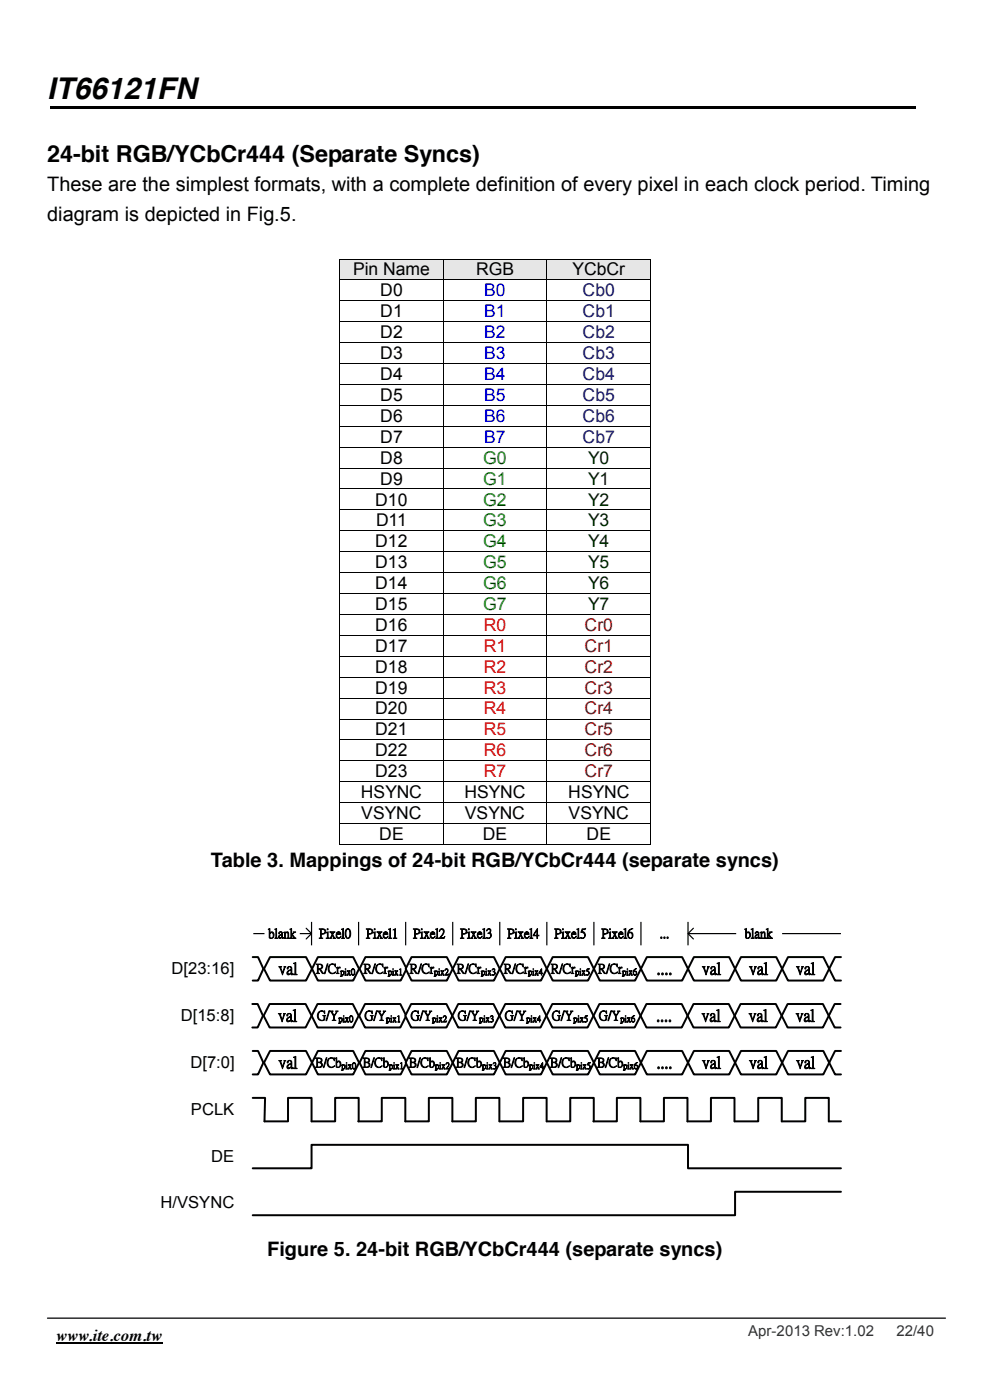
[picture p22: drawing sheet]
<svg xmlns="http://www.w3.org/2000/svg" width="210mm" height="297mm" viewBox="0 0 210 297" stroke-linecap="round" stroke-linejoin="round" font-family="sans-serif">
<defs><g id="words">
<text font-size="6.3" x="10" y="21.1">IT66121FN</text>
<text font-size="5" x="10" y="34.5">24-bit RGB/YCbCr444 (Separate Syncs)</text>
<g font-size="4.2">
<text x="10" y="40.5">These are the simplest formats, with a complete definition of every pixel in each clock period. Timing</text>
<text x="10" y="46.9">diagram is depicted in Fig.5.</text>
<text x="44.8" y="184">Table 3. Mappings of 24-bit RGB/YCbCr444 (separate syncs)</text>
<text x="56.7" y="266.6">Figure 5. 24-bit RGB/YCbCr444 (separate syncs)</text>
</g>
<g font-size="3.7">
<text x="74.9" y="58.4">Pin Name</text>
<text x="101" y="58.4">RGB</text>
<text x="121.4" y="58.4">YCbCr</text>
<text x="80.7" y="62.9">D0</text>
<text x="80.7" y="67.3">D1</text>
<text x="80.7" y="71.7">D2</text>
<text x="80.7" y="76.2">D3</text>
<text x="80.7" y="80.6">D4</text>
<text x="80.7" y="85.1">D5</text>
<text x="80.7" y="89.5">D6</text>
<text x="80.7" y="93.9">D7</text>
<text x="80.7" y="98.4">D8</text>
<text x="79.6" y="107.2">D10</text>
<text x="80.7" y="102.8">D9</text>
<text x="79.8" y="111.7">D11</text>
<text x="79.6" y="116.1">D12</text>
<text x="79.6" y="120.5">D13</text>
<text x="79.6" y="125">D14</text>
<text x="79.6" y="129.4">D15</text>
<text x="79.6" y="133.8">D16</text>
<text x="79.6" y="138.3">D17</text>
<text x="79.6" y="142.7">D18</text>
<text x="79.6" y="147.2">D19</text>
<text x="79.6" y="151.6">D20</text>
<text x="79.6" y="156">D21</text>
<text x="79.6" y="160.5">D22</text>
<text x="79.6" y="164.9">D23</text>
<text x="76.6" y="169.4">HSYNC</text>
<text x="76.6" y="173.8">VSYNC</text>
<text x="98.5" y="169.4">HSYNC</text>
<text x="98.6" y="173.8">VSYNC</text>
<text x="120.5" y="169.4">HSYNC</text>
<text x="120.6" y="173.8">VSYNC</text>
<text x="80.5" y="178.2">DE</text>
<text x="102.4" y="178.2">DE</text>
<text x="124.4" y="178.2">DE</text>
</g>
<g font-size="3.7" fill="#00f">
<text x="102.7" y="62.9">B0</text>
<text x="102.7" y="67.3">B1</text>
<text x="102.7" y="71.7">B2</text>
<text x="102.7" y="76.2">B3</text>
<text x="102.7" y="80.6">B4</text>
<text x="102.7" y="85.1">B5</text>
<text x="102.7" y="89.5">B6</text>
<text x="102.7" y="93.9">B7</text>
</g>
<g font-size="3.7" fill="#000080">
<text x="123.6" y="62.9">Cb0</text>
<text x="123.6" y="67.3">Cb1</text>
<text x="123.6" y="71.7">Cb2</text>
<text x="123.6" y="76.2">Cb3</text>
<text x="123.6" y="80.6">Cb4</text>
<text x="123.6" y="85.1">Cb5</text>
<text x="123.6" y="89.5">Cb6</text>
<text x="123.6" y="93.9">Cb7</text>
</g>
<g font-size="3.7" fill="#008000">
<text x="102.5" y="98.4">G0</text>
<text x="102.5" y="102.8">G1</text>
<text x="102.5" y="107.2">G2</text>
<text x="102.5" y="111.7">G3</text>
<text x="102.5" y="116.1">G4</text>
<text x="102.5" y="120.5">G5</text>
<text x="102.5" y="125">G6</text>
<text x="102.5" y="129.4">G7</text>
</g>
<g font-size="3.7" fill="#030">
<text x="124.7" y="98.4">Y0</text>
<text x="124.7" y="102.8">Y1</text>
<text x="124.7" y="107.2">Y2</text>
<text x="124.7" y="111.7">Y3</text>
<text x="124.7" y="116.1">Y4</text>
<text x="124.7" y="120.5">Y5</text>
<text x="124.7" y="125">Y6</text>
<text x="124.7" y="129.4">Y7</text>
</g>
<g font-size="3.7" fill="#f00">
<text x="102.6" y="133.8">R0</text>
<text x="102.6" y="138.3">R1</text>
<text x="102.6" y="142.7">R2</text>
<text x="102.6" y="147.2">R3</text>
<text x="102.6" y="151.6">R4</text>
<text x="102.6" y="156">R5</text>
<text x="102.6" y="160.5">R6</text>
<text x="102.6" y="164.9">R7</text>
</g>
<g font-size="3.7" fill="#800000">
<text x="124" y="133.8">Cr0</text>
<text x="124" y="138.3">Cr1</text>
<text x="124" y="142.7">Cr2</text>
<text x="124" y="147.2">Cr3</text>
<text x="124" y="151.6">Cr4</text>
<text x="124" y="156">Cr5</text>
<text x="124" y="160.5">Cr6</text>
<text x="124" y="164.9">Cr7</text>
</g>
<g font-size="3.5">
<text x="36.4" y="206.6">D[23:16]</text>
<text x="59.1" y="206.6">val</text>
<text x="139.3" y="206.6">....</text>
<text x="148.9" y="206.6">val</text>
<text x="158.9" y="206.6">val</text>
<text x="168.9" y="206.6">val</text>
<text x="38.4" y="216.5">D[15:8]</text>
<text x="59" y="216.5">val</text>
<text x="139.2" y="216.5">....</text>
<text x="148.8" y="216.5">val</text>
<text x="158.8" y="216.5">val</text>
<text x="168.8" y="216.5">val</text>
<text x="40.4" y="226.5">D[7:0]</text>
<text x="59.1" y="226.5">val</text>
<text x="139.3" y="226.5">....</text>
<text x="148.9" y="226.5">val</text>
<text x="158.9" y="226.5">val</text>
<text x="168.9" y="226.5">val</text>
<text x="40.5" y="236.5">PCLK</text>
<text x="44.8" y="246.4">DE</text>
<text x="34.1" y="256.4">H/VSYNC</text>
<text x="11.9" y="284.5">www.ite.com.tw</text>
</g>
<g font-size="3.2" fill="#333">
<text x="158.7" y="283.5">Apr-2013 Rev:1.02</text>
<text x="190.2" y="283.5">22/40</text>
</g>
<g font-size="2.8">
<text x="56.9" y="198.9">blank</text>
<text x="67.7" y="198.9">Pixel0</text>
<text x="77.7" y="198.9">Pixel1</text>
<text x="87.7" y="198.9">Pixel2</text>
<text x="97.6" y="198.9">Pixel3</text>
<text x="107.6" y="198.9">Pixel4</text>
<text x="117.6" y="198.9">Pixel5</text>
<text x="127.6" y="198.9">Pixel6</text>
<text x="140" y="198.9">...</text>
<text x="158" y="198.9">blank</text>
<text x="67" y="206.4">R/Cr</text>
<text x="77.1" y="206.4">R/Cr</text>
<text x="86.9" y="206.4">R/Cr</text>
<text x="96.9" y="206.4">R/Cr</text>
<text x="106.9" y="206.4">R/Cr</text>
<text x="116.8" y="206.4">R/Cr</text>
<text x="126.8" y="206.4">R/Cr</text>
<text x="67.2" y="216.3">G/Y</text>
<text x="77.3" y="216.3">G/Y</text>
<text x="87.1" y="216.3">G/Y</text>
<text x="97.1" y="216.3">G/Y</text>
<text x="107.1" y="216.3">G/Y</text>
<text x="117.1" y="216.3">G/Y</text>
<text x="127" y="216.3">G/Y</text>
<text x="66.8" y="226.3">B/Cb</text>
<text x="76.9" y="226.3">B/Cb</text>
<text x="86.7" y="226.3">B/Cb</text>
<text x="96.7" y="226.3">B/Cb</text>
<text x="106.6" y="226.3">B/Cb</text>
<text x="116.6" y="226.3">B/Cb</text>
<text x="126.6" y="226.3">B/Cb</text>
</g>
<g font-size="1.9">
<text x="72.2" y="206.8">pix0</text>
<text x="82.3" y="206.8">pix1</text>
<text x="92.1" y="206.8">pix2</text>
<text x="102" y="206.8">pix3</text>
<text x="112" y="206.8">pix4</text>
<text x="122" y="206.8">pix5</text>
<text x="132" y="206.8">pix6</text>
<text x="71.8" y="216.7">pix0</text>
<text x="81.9" y="216.7">pix1</text>
<text x="91.7" y="216.7">pix2</text>
<text x="101.7" y="216.7">pix3</text>
<text x="111.6" y="216.7">pix4</text>
<text x="121.6" y="216.7">pix5</text>
<text x="131.6" y="216.7">pix6</text>
<text x="72.4" y="226.7">pix0</text>
<text x="82.5" y="226.7">pix1</text>
<text x="92.3" y="226.7">pix2</text>
<text x="102.3" y="226.7">pix3</text>
<text x="112.2" y="226.7">pix4</text>
<text x="122.2" y="226.7">pix5</text>
<text x="132.2" y="226.7">pix6</text>
</g>
</g></defs>
<path d="M10.6 22.5h183.6v.5h-183.6z" fill-rule="evenodd" fill="#000"/>
<path d="M11.9 285h22.5" fill="none" stroke="#000" stroke-width=".34"/>
<g fill="#fff">
<path d="M9.9 273h.2v.2h-.2z" fill-rule="evenodd"/>
<path d="M9.9 273h.2v.2h-.2z" fill-rule="evenodd"/>
<path d="M10.1 273h126.6v.2h-126.6z" fill-rule="evenodd"/>
<path d="M136.7 273h.1v.2h-.1z" fill-rule="evenodd"/>
<path d="M136.8 273h63.1v.2h-63.1z" fill-rule="evenodd"/>
<path d="M199.9 273h.2v.2h-.2z" fill-rule="evenodd"/>
<path d="M199.9 273h.2v.2h-.2z" fill-rule="evenodd"/>
<path d="M9.9 273.2h.2v14.6h-.2z" fill-rule="evenodd"/>
<path d="M9.9 287.8h.2v.2h-.2z" fill-rule="evenodd"/>
<path d="M9.9 287.8h.2v.2h-.2z" fill-rule="evenodd"/>
<path d="M10.1 287.8h126.6v.2h-126.6z" fill-rule="evenodd"/>
<path d="M136.7 273.2h.1v14.6h-.1z" fill-rule="evenodd"/>
<path d="M136.7 287.8h.1v.2h-.1z" fill-rule="evenodd"/>
<path d="M136.8 287.8h63.1v.2h-63.1z" fill-rule="evenodd"/>
<path d="M199.9 273.2h.2v14.6h-.2z" fill-rule="evenodd"/>
<path d="M199.9 287.8h.2v.2h-.2z" fill-rule="evenodd"/>
<path d="M199.9 287.8h.2v.2h-.2z" fill-rule="evenodd"/>
</g>
<path d="M10.1 279.6h190.5" fill="none" stroke="#000" stroke-width=".26"/>
<g fill="#e6e6e6">
<path d="M72.1 55h1.8v4.3h-1.8z" fill-rule="evenodd"/>
<path d="M92.1 55h1.8v4.3h-1.8z" fill-rule="evenodd"/>
<path d="M73.9 55h18.2v4.3h-18.2z" fill-rule="evenodd"/>
<path d="M94.1 55h1.8v4.3h-1.8z" fill-rule="evenodd"/>
<path d="M114.1 55h1.8v4.3h-1.8z" fill-rule="evenodd"/>
<path d="M95.9 55h18.2v4.3h-18.2z" fill-rule="evenodd"/>
<path d="M116.1 55h1.8v4.3h-1.8z" fill-rule="evenodd"/>
<path d="M136.1 55h1.8v4.3h-1.8z" fill-rule="evenodd"/>
<path d="M117.9 55h18.2v4.3h-18.2z" fill-rule="evenodd"/>
</g>
<g fill="#000">
<path d="M71.9 54.9h.2v.1h-.2z" fill-rule="evenodd"/>
<path d="M71.9 54.9h.2v.1h-.2z" fill-rule="evenodd"/>
<path d="M71.9 59.3h.2v.2h-.2z" fill-rule="evenodd"/>
<path d="M93.9 54.9h.2v.1h-.2z" fill-rule="evenodd"/>
<path d="M93.9 59.3h.2v.2h-.2z" fill-rule="evenodd"/>
<path d="M115.9 54.9h.2v.1h-.2z" fill-rule="evenodd"/>
<path d="M115.9 59.3h.2v.2h-.2z" fill-rule="evenodd"/>
<path d="M137.9 54.9h.2v.1h-.2z" fill-rule="evenodd"/>
<path d="M137.9 54.9h.2v.1h-.2z" fill-rule="evenodd"/>
<path d="M137.9 59.3h.2v.2h-.2z" fill-rule="evenodd"/>
<path d="M71.9 63.7h.2v.2h-.2z" fill-rule="evenodd"/>
<path d="M71.9 68.2h.2v.1h-.2z" fill-rule="evenodd"/>
<path d="M71.9 72.6h.2v.2h-.2z" fill-rule="evenodd"/>
<path d="M71.9 77.1h.2v.1h-.2z" fill-rule="evenodd"/>
<path d="M93.9 63.7h.2v.2h-.2z" fill-rule="evenodd"/>
<path d="M93.9 68.2h.2v.1h-.2z" fill-rule="evenodd"/>
<path d="M93.9 72.6h.2v.2h-.2z" fill-rule="evenodd"/>
<path d="M93.9 77.1h.2v.1h-.2z" fill-rule="evenodd"/>
<path d="M115.9 63.7h.2v.2h-.2z" fill-rule="evenodd"/>
<path d="M115.9 68.2h.2v.1h-.2z" fill-rule="evenodd"/>
<path d="M115.9 72.6h.2v.2h-.2z" fill-rule="evenodd"/>
<path d="M115.9 77.1h.2v.1h-.2z" fill-rule="evenodd"/>
<path d="M137.9 63.7h.2v.2h-.2z" fill-rule="evenodd"/>
<path d="M137.9 68.2h.2v.1h-.2z" fill-rule="evenodd"/>
<path d="M137.9 72.6h.2v.2h-.2z" fill-rule="evenodd"/>
<path d="M137.9 77.1h.2v.1h-.2z" fill-rule="evenodd"/>
<path d="M71.9 81.5h.2v.2h-.2z" fill-rule="evenodd"/>
<path d="M71.9 85.9h.2v.2h-.2z" fill-rule="evenodd"/>
<path d="M71.9 90.3h.2v.2h-.2z" fill-rule="evenodd"/>
<path d="M71.9 94.8h.2v.2h-.2z" fill-rule="evenodd"/>
<path d="M71.9 99.2h.2v.2h-.2z" fill-rule="evenodd"/>
<path d="M93.9 81.5h.2v.2h-.2z" fill-rule="evenodd"/>
<path d="M93.9 85.9h.2v.2h-.2z" fill-rule="evenodd"/>
<path d="M93.9 90.3h.2v.2h-.2z" fill-rule="evenodd"/>
<path d="M93.9 94.8h.2v.2h-.2z" fill-rule="evenodd"/>
<path d="M93.9 99.2h.2v.2h-.2z" fill-rule="evenodd"/>
<path d="M115.9 81.5h.2v.2h-.2z" fill-rule="evenodd"/>
<path d="M115.9 85.9h.2v.2h-.2z" fill-rule="evenodd"/>
<path d="M115.9 90.3h.2v.2h-.2z" fill-rule="evenodd"/>
<path d="M115.9 94.8h.2v.2h-.2z" fill-rule="evenodd"/>
<path d="M115.9 99.2h.2v.2h-.2z" fill-rule="evenodd"/>
<path d="M137.9 81.5h.2v.2h-.2z" fill-rule="evenodd"/>
<path d="M137.9 85.9h.2v.2h-.2z" fill-rule="evenodd"/>
<path d="M137.9 90.3h.2v.2h-.2z" fill-rule="evenodd"/>
<path d="M137.9 94.8h.2v.2h-.2z" fill-rule="evenodd"/>
<path d="M137.9 99.2h.2v.2h-.2z" fill-rule="evenodd"/>
<path d="M71.9 103.6h.2v.2h-.2z" fill-rule="evenodd"/>
<path d="M71.9 108.1h.2v.2h-.2z" fill-rule="evenodd"/>
<path d="M71.9 112.5h.2v.2h-.2z" fill-rule="evenodd"/>
<path d="M71.9 117h.2v.2h-.2z" fill-rule="evenodd"/>
<path d="M93.9 103.6h.2v.2h-.2z" fill-rule="evenodd"/>
<path d="M93.9 108.1h.2v.2h-.2z" fill-rule="evenodd"/>
<path d="M93.9 112.5h.2v.2h-.2z" fill-rule="evenodd"/>
<path d="M93.9 117h.2v.2h-.2z" fill-rule="evenodd"/>
<path d="M115.9 103.6h.2v.2h-.2z" fill-rule="evenodd"/>
<path d="M115.9 108.1h.2v.2h-.2z" fill-rule="evenodd"/>
<path d="M115.9 112.5h.2v.2h-.2z" fill-rule="evenodd"/>
<path d="M115.9 117h.2v.2h-.2z" fill-rule="evenodd"/>
<path d="M137.9 103.6h.2v.2h-.2z" fill-rule="evenodd"/>
<path d="M137.9 108.1h.2v.2h-.2z" fill-rule="evenodd"/>
<path d="M137.9 112.5h.2v.2h-.2z" fill-rule="evenodd"/>
<path d="M137.9 117h.2v.2h-.2z" fill-rule="evenodd"/>
<path d="M71.9 121.4h.2v.2h-.2z" fill-rule="evenodd"/>
<path d="M71.9 125.8h.2v.2h-.2z" fill-rule="evenodd"/>
<path d="M71.9 130.3h.2v.1h-.2z" fill-rule="evenodd"/>
<path d="M71.9 134.7h.2v.2h-.2z" fill-rule="evenodd"/>
<path d="M71.9 139.2h.2v.1h-.2z" fill-rule="evenodd"/>
<path d="M93.9 121.4h.2v.2h-.2z" fill-rule="evenodd"/>
<path d="M93.9 125.8h.2v.2h-.2z" fill-rule="evenodd"/>
<path d="M93.9 130.3h.2v.1h-.2z" fill-rule="evenodd"/>
<path d="M93.9 134.7h.2v.2h-.2z" fill-rule="evenodd"/>
<path d="M93.9 139.2h.2v.1h-.2z" fill-rule="evenodd"/>
<path d="M115.9 121.4h.2v.2h-.2z" fill-rule="evenodd"/>
<path d="M115.9 125.8h.2v.2h-.2z" fill-rule="evenodd"/>
<path d="M115.9 130.3h.2v.1h-.2z" fill-rule="evenodd"/>
<path d="M115.9 134.7h.2v.2h-.2z" fill-rule="evenodd"/>
<path d="M115.9 139.2h.2v.1h-.2z" fill-rule="evenodd"/>
<path d="M137.9 121.4h.2v.2h-.2z" fill-rule="evenodd"/>
<path d="M137.9 125.8h.2v.2h-.2z" fill-rule="evenodd"/>
<path d="M137.9 130.3h.2v.1h-.2z" fill-rule="evenodd"/>
<path d="M137.9 134.7h.2v.2h-.2z" fill-rule="evenodd"/>
<path d="M137.9 139.2h.2v.1h-.2z" fill-rule="evenodd"/>
<path d="M71.9 143.6h.2v.2h-.2z" fill-rule="evenodd"/>
<path d="M71.9 148h.2v.2h-.2z" fill-rule="evenodd"/>
<path d="M71.9 152.5h.2v.1h-.2z" fill-rule="evenodd"/>
<path d="M71.9 156.9h.2v.2h-.2z" fill-rule="evenodd"/>
<path d="M93.9 143.6h.2v.2h-.2z" fill-rule="evenodd"/>
<path d="M93.9 148h.2v.2h-.2z" fill-rule="evenodd"/>
<path d="M93.9 152.5h.2v.1h-.2z" fill-rule="evenodd"/>
<path d="M93.9 156.9h.2v.2h-.2z" fill-rule="evenodd"/>
<path d="M115.9 143.6h.2v.2h-.2z" fill-rule="evenodd"/>
<path d="M115.9 148h.2v.2h-.2z" fill-rule="evenodd"/>
<path d="M115.9 152.5h.2v.1h-.2z" fill-rule="evenodd"/>
<path d="M115.9 156.9h.2v.2h-.2z" fill-rule="evenodd"/>
<path d="M137.9 143.6h.2v.2h-.2z" fill-rule="evenodd"/>
<path d="M137.9 148h.2v.2h-.2z" fill-rule="evenodd"/>
<path d="M137.9 152.5h.2v.1h-.2z" fill-rule="evenodd"/>
<path d="M137.9 156.9h.2v.2h-.2z" fill-rule="evenodd"/>
<path d="M71.9 161.3h.2v.2h-.2z" fill-rule="evenodd"/>
<path d="M71.9 165.8h.2v.1h-.2z" fill-rule="evenodd"/>
<path d="M71.9 170.2h.2v.2h-.2z" fill-rule="evenodd"/>
<path d="M71.9 174.6h.2v.2h-.2z" fill-rule="evenodd"/>
<path d="M71.9 179.1h.2v.2h-.2z" fill-rule="evenodd"/>
<path d="M71.9 179.1h.2v.2h-.2z" fill-rule="evenodd"/>
<path d="M93.9 161.3h.2v.2h-.2z" fill-rule="evenodd"/>
<path d="M93.9 165.8h.2v.1h-.2z" fill-rule="evenodd"/>
<path d="M93.9 170.2h.2v.2h-.2z" fill-rule="evenodd"/>
<path d="M93.9 174.6h.2v.2h-.2z" fill-rule="evenodd"/>
<path d="M93.9 179.1h.2v.2h-.2z" fill-rule="evenodd"/>
<path d="M115.9 161.3h.2v.2h-.2z" fill-rule="evenodd"/>
<path d="M115.9 165.8h.2v.1h-.2z" fill-rule="evenodd"/>
<path d="M115.9 170.2h.2v.2h-.2z" fill-rule="evenodd"/>
<path d="M115.9 174.6h.2v.2h-.2z" fill-rule="evenodd"/>
<path d="M115.9 179.1h.2v.2h-.2z" fill-rule="evenodd"/>
<path d="M137.9 161.3h.2v.2h-.2z" fill-rule="evenodd"/>
<path d="M137.9 165.8h.2v.1h-.2z" fill-rule="evenodd"/>
<path d="M137.9 170.2h.2v.2h-.2z" fill-rule="evenodd"/>
<path d="M137.9 174.6h.2v.2h-.2z" fill-rule="evenodd"/>
<path d="M137.9 179.1h.2v.2h-.2z" fill-rule="evenodd"/>
<path d="M137.9 179.1h.2v.2h-.2z" fill-rule="evenodd"/>
</g>
<g fill="none" stroke="#000" stroke-width=".21">
<path d="M72 55v4.3M72 59.5v4.2M72.1 55h21.8M72.1 59.4h21.8M94 55v4.3M94 59.5v4.2M94.1 55h21.8M94.1 59.4h21.8M116 55v4.3M116 59.5v4.2M116.1 55h21.8M116.1 59.4h21.8"/>
<path d="M138 55v4.3M138 59.5v4.2M72 63.9v4.3M72 68.3v4.3M72 72.8v4.3M72 77.2v4.3M72.1 63.8h21.8M72.1 68.2h21.8M72.1 72.7h21.8M72.1 77.1h21.8M94 63.9v4.3M94 68.3v4.3"/>
<path d="M94 72.8v4.3M94 77.2v4.3M94.1 63.8h21.8M94.1 68.2h21.8M94.1 72.7h21.8M94.1 77.1h21.8M116 63.9v4.3M116 68.3v4.3M116 72.8v4.3M116 77.2v4.3M116.1 63.8h21.8M116.1 68.2h21.8"/>
<path d="M116.1 72.7h21.8M116.1 77.1h21.8M138 63.9v4.3M138 68.3v4.3M138 72.8v4.3M138 77.2v4.3M72 81.7v4.2M72 86.1v4.2M72 90.5v4.3M72 95v4.2M72 99.4v4.2M72.1 81.6h21.8"/>
<path d="M72.1 86h21.8M72.1 90.4h21.8M72.1 94.9h21.8M72.1 99.3h21.8M94 81.7v4.2M94 86.1v4.2M94 90.5v4.3M94 95v4.2M94 99.4v4.2M94.1 81.6h21.8M94.1 86h21.8M94.1 90.4h21.8"/>
<path d="M94.1 94.9h21.8M94.1 99.3h21.8M116 81.7v4.2M116 86.1v4.2M116 90.5v4.3M116 95v4.2M116 99.4v4.2M116.1 81.6h21.8M116.1 86h21.8M116.1 90.4h21.8M116.1 94.9h21.8M116.1 99.3h21.8"/>
<path d="M138 81.7v4.2M138 86.1v4.2M138 90.5v4.3M138 95v4.2M138 99.4v4.2M72 103.8v4.3M72 108.3v4.2M72 112.7v4.3M72 117.2v4.2M72.1 103.7h21.8M72.1 108.2h21.8M72.1 112.6h21.8"/>
<path d="M72.1 117.1h21.8M94 103.8v4.3M94 108.3v4.2M94 112.7v4.3M94 117.2v4.2M94.1 103.7h21.8M94.1 108.2h21.8M94.1 112.6h21.8M94.1 117.1h21.8M116 103.8v4.3M116 108.3v4.2M116 112.7v4.3"/>
<path d="M116 117.2v4.2M116.1 103.7h21.8M116.1 108.2h21.8M116.1 112.6h21.8M116.1 117.1h21.8M138 103.8v4.3M138 108.3v4.2M138 112.7v4.3M138 117.2v4.2M72 121.6v4.2M72 126v4.3M72 130.4v4.3"/>
<path d="M72 134.9v4.3M72 139.3v4.3M72.1 121.5h21.8M72.1 125.9h21.8M72.1 130.4h21.8M72.1 134.8h21.8M72.1 139.3h21.8M94 121.6v4.2M94 126v4.3M94 130.4v4.3M94 134.9v4.3M94 139.3v4.3"/>
<path d="M94.1 121.5h21.8M94.1 125.9h21.8M94.1 130.4h21.8M94.1 134.8h21.8M94.1 139.3h21.8M116 121.6v4.2M116 126v4.3M116 130.4v4.3M116 134.9v4.3M116 139.3v4.3M116.1 121.5h21.8M116.1 125.9h21.8"/>
<path d="M116.1 130.4h21.8M116.1 134.8h21.8M116.1 139.3h21.8M138 121.6v4.2M138 126v4.3M138 130.4v4.3M138 134.9v4.3M138 139.3v4.3M72 143.8v4.2M72 148.2v4.3M72 152.6v4.3M72 157.1v4.2"/>
<path d="M72.1 143.7h21.8M72.1 148.1h21.8M72.1 152.5h21.8M72.1 157h21.8M94 143.8v4.2M94 148.2v4.3M94 152.6v4.3M94 157.1v4.2M94.1 143.7h21.8M94.1 148.1h21.8M94.1 152.5h21.8M94.1 157h21.8"/>
<path d="M116 143.8v4.2M116 148.2v4.3M116 152.6v4.3M116 157.1v4.2M116.1 143.7h21.8M116.1 148.1h21.8M116.1 152.5h21.8M116.1 157h21.8M138 143.8v4.2M138 148.2v4.3M138 152.6v4.3M138 157.1v4.2"/>
<path d="M72 161.5v4.3M72 165.9v4.3M72 170.4v4.2M72 174.8v4.3M72.1 161.4h21.8M72.1 165.8h21.8M72.1 170.3h21.8M72.1 174.7h21.8M72.1 179.2h21.8M94 161.5v4.3M94 165.9v4.3M94 170.4v4.2"/>
<path d="M94 174.8v4.3M94.1 161.4h21.8M94.1 165.8h21.8M94.1 170.3h21.8M94.1 174.7h21.8M94.1 179.2h21.8M116 161.5v4.3M116 165.9v4.3M116 170.4v4.2M116 174.8v4.3M116.1 161.4h21.8M116.1 165.8h21.8"/>
<path d="M116.1 170.3h21.8M116.1 174.7h21.8M116.1 179.2h21.8M138 161.5v4.3M138 165.9v4.3M138 170.4v4.2M138 174.8v4.3"/>
</g>
<path d="M67.4 203h7.5l1.3 2.5-1.3 2.5h-7.5l-1.2-2.5z" fill-rule="evenodd" fill="#fff"/>
<path d="M67.4 203h7.5l1.3 2.5-1.3 2.5h-7.5l-1.2-2.5z" fill="none" stroke="#000" stroke-width=".42"/>
<path d="M137.2 203h7.5l1.3 2.5-1.3 2.5h-7.5l-1.2-2.5z" fill-rule="evenodd" fill="#fff"/>
<path d="M137.2 203h7.5l1.3 2.5-1.3 2.5h-7.5l-1.2-2.5z" fill="none" stroke="#000" stroke-width=".42"/>
<path d="M57.3 203h7.6l1.3 2.5-1.3 2.5h-7.6l-1.3-2.5z" fill-rule="evenodd" fill="#fff"/>
<path d="M53.6 203h1.1l1.2 2.5-1.2 2.5h-1.1M57.3 203h7.6l1.3 2.5-1.3 2.5h-7.6l-1.3-2.5z" fill="none" stroke="#000" stroke-width=".42"/>
<path d="M147.2 203h7.5l1.2 2.5-1.2 2.5h-7.5l-1.2-2.5z" fill-rule="evenodd" fill="#fff"/>
<path d="M147.2 203h7.5l1.2 2.5-1.2 2.5h-7.5l-1.2-2.5z" fill="none" stroke="#000" stroke-width=".42"/>
<path d="M157.2 203h7.5l1.2 2.5-1.2 2.5h-7.5l-1.3-2.5z" fill-rule="evenodd" fill="#fff"/>
<path d="M157.2 203h7.5l1.2 2.5-1.2 2.5h-7.5l-1.3-2.5z" fill="none" stroke="#000" stroke-width=".42"/>
<path d="M167.2 203h7.5l1.2 2.5-1.2 2.5h-7.5l-1.3-2.5z" fill-rule="evenodd" fill="#fff"/>
<path d="M167.2 203h7.5l1.2 2.5-1.2 2.5h-7.5l-1.3-2.5zM178.4 203h-1.3l-1.2 2.5 1.2 2.5h1.3" fill="none" stroke="#000" stroke-width=".42"/>
<path d="M53.7 198.1h2.4M63.6 198.1h2.5M64.9 196.9l1.2 1.2-1.2 1.1M66.1 195.6v5M146 198.1h10.2M147.1 196.9l-1.1 1.2 1.1 1.1M165.9 198.1h12.5" fill="none" stroke="#000" stroke-width=".25"/>
<path d="M77.5 203h7.5l1.3 2.5-1.3 2.5h-7.5l-1.2-2.5z" fill-rule="evenodd" fill="#fff"/>
<path d="M77.5 203h7.5l1.3 2.5-1.3 2.5h-7.5l-1.2-2.5z" fill="none" stroke="#000" stroke-width=".42"/>
<path d="M87.3 203h7.5l1.2 2.5-1.2 2.5h-7.5l-1.2-2.5z" fill-rule="evenodd" fill="#fff"/>
<path d="M87.3 203h7.5l1.2 2.5-1.2 2.5h-7.5l-1.2-2.5z" fill="none" stroke="#000" stroke-width=".42"/>
<path d="M97.3 203h7.5l1.2 2.5-1.2 2.5h-7.5l-1.3-2.5z" fill-rule="evenodd" fill="#fff"/>
<path d="M97.3 203h7.5l1.2 2.5-1.2 2.5h-7.5l-1.3-2.5z" fill="none" stroke="#000" stroke-width=".42"/>
<path d="M107.3 203h7.5l1.2 2.5-1.2 2.5h-7.5l-1.3-2.5z" fill-rule="evenodd" fill="#fff"/>
<path d="M107.3 203h7.5l1.2 2.5-1.2 2.5h-7.5l-1.3-2.5z" fill="none" stroke="#000" stroke-width=".42"/>
<path d="M117.3 203h7.4l1.3 2.5-1.3 2.5h-7.4l-1.3-2.5z" fill-rule="evenodd" fill="#fff"/>
<path d="M117.3 203h7.4l1.3 2.5-1.3 2.5h-7.4l-1.3-2.5z" fill="none" stroke="#000" stroke-width=".42"/>
<path d="M127.2 203h7.5l1.3 2.5-1.3 2.5h-7.5l-1.2-2.5z" fill-rule="evenodd" fill="#fff"/>
<path d="M127.2 203h7.5l1.3 2.5-1.3 2.5h-7.5l-1.2-2.5z" fill="none" stroke="#000" stroke-width=".42"/>
<path d="M76.1 195.6v5M86.1 195.6v5M96 195.6v5M106 195.6v5M116 195.6v5M126 195.6v5M136 195.6v5M146 195.6v5" fill="none" stroke="#000" stroke-width=".25"/>
<path d="M67.4 213h7.4l1.3 2.5-1.3 2.5h-7.4l-1.3-2.5z" fill-rule="evenodd" fill="#fff"/>
<path d="M67.4 213h7.4l1.3 2.5-1.3 2.5h-7.4l-1.3-2.5z" fill="none" stroke="#000" stroke-width=".42"/>
<path d="M137.1 213h7.5l1.3 2.5-1.3 2.5h-7.5l-1.2-2.5z" fill-rule="evenodd" fill="#fff"/>
<path d="M137.1 213h7.5l1.3 2.5-1.3 2.5h-7.5l-1.2-2.5z" fill="none" stroke="#000" stroke-width=".42"/>
<path d="M57.2 213h7.6l1.3 2.5-1.3 2.5h-7.6l-1.3-2.5z" fill-rule="evenodd" fill="#fff"/>
<path d="M53.5 213h1.2l1.1 2.5-1.1 2.5h-1.2M57.2 213h7.6l1.3 2.5-1.3 2.5h-7.6l-1.3-2.5z" fill="none" stroke="#000" stroke-width=".42"/>
<path d="M147.1 213h7.5l1.3 2.5-1.3 2.5h-7.5l-1.2-2.5z" fill-rule="evenodd" fill="#fff"/>
<path d="M147.1 213h7.5l1.3 2.5-1.3 2.5h-7.5l-1.2-2.5z" fill="none" stroke="#000" stroke-width=".42"/>
<path d="M157.1 213h7.5l1.2 2.5-1.2 2.5h-7.5l-1.2-2.5z" fill-rule="evenodd" fill="#fff"/>
<path d="M157.1 213h7.5l1.2 2.5-1.2 2.5h-7.5l-1.2-2.5z" fill="none" stroke="#000" stroke-width=".42"/>
<path d="M167.1 213h7.5l1.2 2.5-1.2 2.5h-7.5l-1.3-2.5z" fill-rule="evenodd" fill="#fff"/>
<path d="M167.1 213h7.5l1.2 2.5-1.2 2.5h-7.5l-1.3-2.5zM178.3 213h-1.2l-1.3 2.5 1.3 2.5h1.2" fill="none" stroke="#000" stroke-width=".42"/>
<path d="M77.4 213h7.5l1.3 2.5-1.3 2.5h-7.5l-1.2-2.5z" fill-rule="evenodd" fill="#fff"/>
<path d="M77.4 213h7.5l1.3 2.5-1.3 2.5h-7.5l-1.2-2.5z" fill="none" stroke="#000" stroke-width=".42"/>
<path d="M87.2 213h7.5l1.3 2.5-1.3 2.5h-7.5l-1.2-2.5z" fill-rule="evenodd" fill="#fff"/>
<path d="M87.2 213h7.5l1.3 2.5-1.3 2.5h-7.5l-1.2-2.5z" fill="none" stroke="#000" stroke-width=".42"/>
<path d="M97.2 213h7.5l1.2 2.5-1.2 2.5h-7.5l-1.2-2.5z" fill-rule="evenodd" fill="#fff"/>
<path d="M97.2 213h7.5l1.2 2.5-1.2 2.5h-7.5l-1.2-2.5z" fill="none" stroke="#000" stroke-width=".42"/>
<path d="M107.2 213h7.5l1.2 2.5-1.2 2.5h-7.5l-1.3-2.5z" fill-rule="evenodd" fill="#fff"/>
<path d="M107.2 213h7.5l1.2 2.5-1.2 2.5h-7.5l-1.3-2.5z" fill="none" stroke="#000" stroke-width=".42"/>
<path d="M117.2 213h7.5l1.2 2.5-1.2 2.5h-7.5l-1.3-2.5z" fill-rule="evenodd" fill="#fff"/>
<path d="M117.2 213h7.5l1.2 2.5-1.2 2.5h-7.5l-1.3-2.5z" fill="none" stroke="#000" stroke-width=".42"/>
<path d="M127.2 213h7.4l1.3 2.5-1.3 2.5h-7.4l-1.3-2.5z" fill-rule="evenodd" fill="#fff"/>
<path d="M127.2 213h7.4l1.3 2.5-1.3 2.5h-7.4l-1.3-2.5zM53.6 232.9h2.6l-.1 5h5v-5h5v5h5v-5h5v5M76 237.9h5v-5h5v5h5v-5h5v5h4.9v-5h5v5M106 237.9h5v-5h5v5h5v-5h5v5M125.9 237.9h5v-5h5v5h4.9v-5h5v5h5v-5h5v5M155.9 237.9h4.9v-5h5v5h5v-5h5v5h2.6M53.6 247.9h12.5v-5h79.9v5h32.4M178.4 252.8h-22.5v5h-102.3" fill="none" stroke="#000" stroke-width=".42"/>
<path d="M67.4 223h7.5l1.3 2.5-1.3 2.4h-7.5l-1.2-2.4z" fill-rule="evenodd" fill="#fff"/>
<path d="M67.4 223h7.5l1.3 2.5-1.3 2.4h-7.5l-1.2-2.4z" fill="none" stroke="#000" stroke-width=".42"/>
<path d="M137.2 223h7.5l1.3 2.5-1.3 2.4h-7.5l-1.2-2.4z" fill-rule="evenodd" fill="#fff"/>
<path d="M137.2 223h7.5l1.3 2.5-1.3 2.4h-7.5l-1.2-2.4z" fill="none" stroke="#000" stroke-width=".42"/>
<path d="M57.3 223h7.6l1.3 2.5-1.3 2.4h-7.6l-1.3-2.4z" fill-rule="evenodd" fill="#fff"/>
<path d="M53.6 223h1.1l1.2 2.5-1.2 2.4h-1.1M57.3 223h7.6l1.3 2.5-1.3 2.4h-7.6l-1.3-2.4z" fill="none" stroke="#000" stroke-width=".42"/>
<path d="M147.2 223h7.5l1.2 2.5-1.2 2.4h-7.5l-1.2-2.4z" fill-rule="evenodd" fill="#fff"/>
<path d="M147.2 223h7.5l1.2 2.5-1.2 2.4h-7.5l-1.2-2.4z" fill="none" stroke="#000" stroke-width=".42"/>
<path d="M157.2 223h7.5l1.2 2.5-1.2 2.4h-7.5l-1.3-2.4z" fill-rule="evenodd" fill="#fff"/>
<path d="M157.2 223h7.5l1.2 2.5-1.2 2.4h-7.5l-1.3-2.4z" fill="none" stroke="#000" stroke-width=".42"/>
<path d="M167.2 223h7.5l1.2 2.5-1.2 2.4h-7.5l-1.3-2.4z" fill-rule="evenodd" fill="#fff"/>
<path d="M167.2 223h7.5l1.2 2.5-1.2 2.4h-7.5l-1.3-2.4zM178.4 223h-1.3l-1.2 2.5 1.2 2.4h1.3" fill="none" stroke="#000" stroke-width=".42"/>
<path d="M77.5 223h7.5l1.3 2.5-1.3 2.4h-7.5l-1.2-2.4z" fill-rule="evenodd" fill="#fff"/>
<path d="M77.5 223h7.5l1.3 2.5-1.3 2.4h-7.5l-1.2-2.4z" fill="none" stroke="#000" stroke-width=".42"/>
<path d="M87.3 223h7.5l1.2 2.5-1.2 2.4h-7.5l-1.2-2.4z" fill-rule="evenodd" fill="#fff"/>
<path d="M87.3 223h7.5l1.2 2.5-1.2 2.4h-7.5l-1.2-2.4z" fill="none" stroke="#000" stroke-width=".42"/>
<path d="M97.3 223h7.5l1.2 2.5-1.2 2.4h-7.5l-1.3-2.4z" fill-rule="evenodd" fill="#fff"/>
<path d="M97.3 223h7.5l1.2 2.5-1.2 2.4h-7.5l-1.3-2.4z" fill="none" stroke="#000" stroke-width=".42"/>
<path d="M107.3 223h7.5l1.2 2.5-1.2 2.4h-7.5l-1.3-2.4z" fill-rule="evenodd" fill="#fff"/>
<path d="M107.3 223h7.5l1.2 2.5-1.2 2.4h-7.5l-1.3-2.4z" fill="none" stroke="#000" stroke-width=".42"/>
<path d="M117.3 223h7.4l1.3 2.5-1.3 2.4h-7.4l-1.3-2.4z" fill-rule="evenodd" fill="#fff"/>
<path d="M117.3 223h7.4l1.3 2.5-1.3 2.4h-7.4l-1.3-2.4z" fill="none" stroke="#000" stroke-width=".42"/>
<path d="M127.2 223h7.5l1.3 2.5-1.3 2.4h-7.5l-1.2-2.4z" fill-rule="evenodd" fill="#fff"/>
<path d="M127.2 223h7.5l1.3 2.5-1.3 2.4h-7.5l-1.2-2.4z" fill="none" stroke="#000" stroke-width=".42"/>
<use href="#words"/>
</svg>
